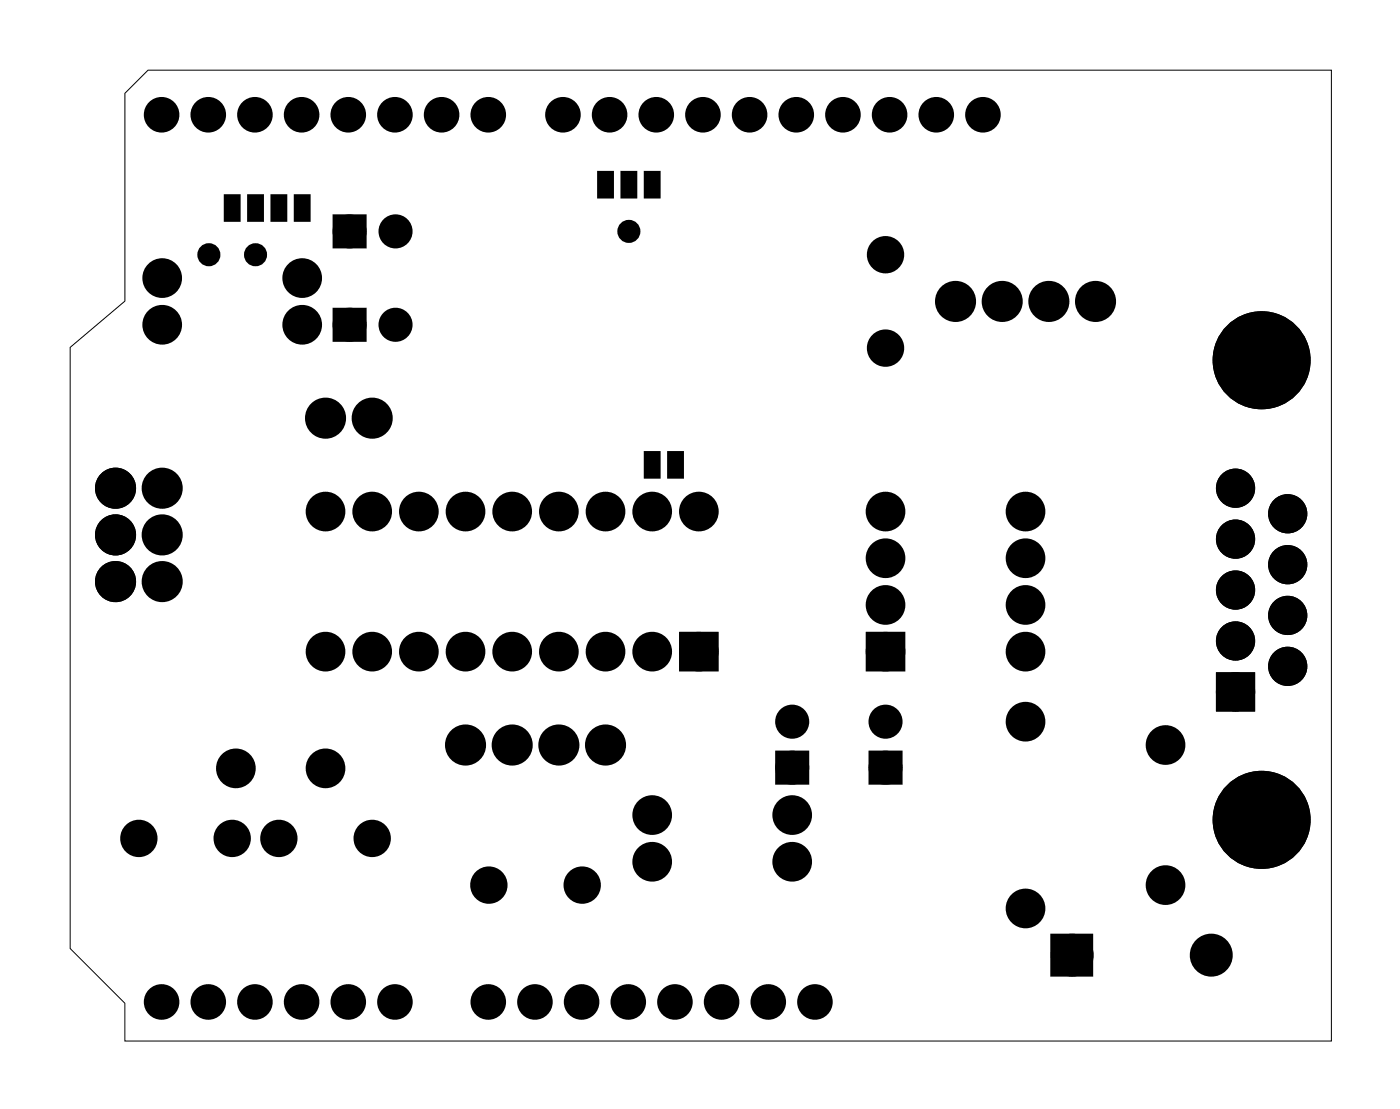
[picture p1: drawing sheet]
<svg xmlns="http://www.w3.org/2000/svg" width="76mm" height="60mm" viewBox="0 0 76 60" stroke-linecap="round" stroke-linejoin="round" font-family="sans-serif">
<path d="M6.8 5.1l1.3-1.3h64.4v52.8h-65.7v-2l-3-3v-32.7l3-2.5z" fill="none" stroke="#000" stroke-width=".05"/>
<g fill="#000">
<circle cx="8.8" cy="6.2" r=".66"/>
<circle cx="8.8" cy="15.1" r=".7"/>
<circle cx="8.8" cy="17.7" r=".7"/>
<circle cx="11.3" cy="6.2" r=".66"/>
<circle cx="11.4" cy="13.9" r=".35"/>
<circle cx="13.9" cy="6.2" r=".66"/>
<circle cx="13.9" cy="13.9" r=".35"/>
<circle cx="16.4" cy="6.2" r=".66"/>
<circle cx="16.4" cy="17.7" r=".7"/>
<circle cx="16.4" cy="15.1" r=".7"/>
<circle cx="19" cy="6.2" r=".66"/>
<circle cx="19" cy="17.7" r=".6"/>
<circle cx="19" cy="12.6" r=".6"/>
<circle cx="21.5" cy="6.2" r=".66"/>
<circle cx="21.5" cy="17.7" r=".6"/>
<circle cx="21.5" cy="12.6" r=".6"/>
<circle cx="24" cy="6.2" r=".66"/>
<circle cx="26.6" cy="6.2" r=".66"/>
<circle cx="30.6" cy="6.2" r=".66"/>
<circle cx="33.2" cy="6.2" r=".66"/>
<circle cx="34.2" cy="12.6" r=".35"/>
<circle cx="35.7" cy="6.2" r=".66"/>
<circle cx="38.3" cy="6.2" r=".66"/>
<circle cx="40.8" cy="6.2" r=".66"/>
<circle cx="43.3" cy="6.2" r=".66"/>
<circle cx="45.9" cy="6.2" r=".66"/>
<circle cx="48.2" cy="13.9" r=".64"/>
<circle cx="48.2" cy="18.9" r=".64"/>
<circle cx="48.4" cy="6.2" r=".66"/>
<circle cx="51" cy="6.2" r=".66"/>
<circle cx="52" cy="16.4" r=".74"/>
<circle cx="53.5" cy="6.2" r=".66"/>
<circle cx="54.5" cy="16.4" r=".74"/>
<circle cx="57.1" cy="16.4" r=".74"/>
<circle cx="59.6" cy="16.4" r=".74"/>
<circle cx="68.7" cy="19.6" r="2.1"/>
<circle cx="6.3" cy="29.1" r=".74"/>
<circle cx="6.3" cy="26.6" r=".74"/>
<circle cx="6.3" cy="31.6" r=".74"/>
<circle cx="8.8" cy="26.6" r=".74"/>
<circle cx="8.8" cy="29.1" r=".74"/>
<circle cx="8.8" cy="31.6" r=".74"/>
<circle cx="17.7" cy="27.8" r=".7"/>
<circle cx="17.7" cy="35.4" r=".7"/>
<circle cx="17.7" cy="22.7" r=".74"/>
<circle cx="20.3" cy="27.8" r=".7"/>
<circle cx="20.3" cy="35.4" r=".7"/>
<circle cx="20.3" cy="22.7" r=".74"/>
<circle cx="22.8" cy="35.4" r=".7"/>
<circle cx="22.8" cy="27.8" r=".7"/>
<circle cx="25.3" cy="27.8" r=".7"/>
<circle cx="25.3" cy="35.4" r=".7"/>
<circle cx="27.9" cy="27.8" r=".7"/>
<circle cx="27.9" cy="35.4" r=".7"/>
<circle cx="30.4" cy="35.4" r=".7"/>
<circle cx="30.4" cy="27.8" r=".7"/>
<circle cx="33" cy="35.4" r=".7"/>
<circle cx="33" cy="27.8" r=".7"/>
<circle cx="35.5" cy="35.4" r=".7"/>
<circle cx="35.5" cy="27.8" r=".7"/>
<circle cx="38" cy="35.4" r=".7"/>
<circle cx="38" cy="27.8" r=".7"/>
<circle cx="43.1" cy="39.3" r=".6"/>
<circle cx="48.2" cy="30.4" r=".7"/>
<circle cx="48.2" cy="27.8" r=".7"/>
<circle cx="48.2" cy="35.4" r=".7"/>
<circle cx="48.2" cy="32.9" r=".7"/>
<circle cx="48.2" cy="39.3" r=".6"/>
<circle cx="55.8" cy="39.3" r=".7"/>
<circle cx="55.8" cy="35.4" r=".7"/>
<circle cx="55.8" cy="32.9" r=".7"/>
<circle cx="55.8" cy="30.4" r=".7"/>
<circle cx="55.8" cy="27.8" r=".7"/>
<circle cx="67.2" cy="32.1" r=".72"/>
<circle cx="67.2" cy="29.3" r=".72"/>
<circle cx="67.2" cy="37.6" r=".72"/>
<circle cx="67.2" cy="26.6" r=".72"/>
<circle cx="67.2" cy="34.9" r=".72"/>
<circle cx="70.1" cy="33.5" r=".72"/>
<circle cx="70.1" cy="27.9" r=".72"/>
<circle cx="70.1" cy="36.2" r=".72"/>
<circle cx="70.1" cy="30.7" r=".72"/>
<circle cx="7.6" cy="45.6" r=".64"/>
<circle cx="8.8" cy="54.5" r=".66"/>
<circle cx="11.3" cy="54.5" r=".66"/>
<circle cx="12.6" cy="45.6" r=".64"/>
<circle cx="12.8" cy="41.8" r=".7"/>
<circle cx="13.9" cy="54.5" r=".66"/>
<circle cx="15.2" cy="45.6" r=".64"/>
<circle cx="16.4" cy="54.5" r=".66"/>
<circle cx="17.7" cy="41.8" r=".7"/>
<circle cx="19" cy="54.5" r=".66"/>
<circle cx="20.3" cy="45.6" r=".64"/>
<circle cx="21.5" cy="54.5" r=".66"/>
<circle cx="25.3" cy="40.5" r=".74"/>
<circle cx="26.6" cy="54.5" r=".66"/>
<circle cx="26.6" cy="48.1" r=".64"/>
<circle cx="27.9" cy="40.5" r=".74"/>
<circle cx="29.1" cy="54.5" r=".66"/>
<circle cx="30.4" cy="40.5" r=".74"/>
<circle cx="31.7" cy="54.5" r=".66"/>
<circle cx="31.7" cy="48.1" r=".64"/>
<circle cx="33" cy="40.5" r=".74"/>
<circle cx="34.2" cy="54.5" r=".66"/>
<circle cx="35.5" cy="46.9" r=".7"/>
<circle cx="35.5" cy="44.3" r=".7"/>
<circle cx="36.7" cy="54.5" r=".66"/>
<circle cx="39.3" cy="54.5" r=".66"/>
<circle cx="41.8" cy="54.5" r=".66"/>
<circle cx="43.1" cy="46.9" r=".7"/>
<circle cx="43.1" cy="44.3" r=".7"/>
<circle cx="43.1" cy="41.8" r=".6"/>
<circle cx="44.4" cy="54.5" r=".66"/>
<circle cx="48.2" cy="41.8" r=".6"/>
<circle cx="55.8" cy="49.4" r=".7"/>
<circle cx="58.4" cy="52" r=".79"/>
<circle cx="63.4" cy="40.5" r=".7"/>
<circle cx="63.4" cy="48.1" r=".7"/>
<circle cx="65.9" cy="52" r=".79"/>
<circle cx="68.7" cy="44.6" r="2.1"/>
</g>
<g fill="none" stroke="#000" stroke-width=".55">
<circle cx="11.4" cy="13.9" r=".35"/>
<circle cx="13.9" cy="13.9" r=".35"/>
<circle cx="34.2" cy="12.6" r=".35"/>
</g>
<g fill="none" stroke="#000" stroke-width=".76" stroke-linecap="butt">
<path d="M37.3 34.7h1.4v1.4h-1.4zM47.5 34.7h1.4v1.4h-1.4zM57.5 51.2h1.6v1.5h-1.6z"/>
<circle cx="8.8" cy="17.7" r=".7"/>
<circle cx="8.8" cy="15.1" r=".7"/>
<circle cx="16.4" cy="17.7" r=".7"/>
<circle cx="16.4" cy="15.1" r=".7"/>
<circle cx="48.2" cy="13.9" r=".64"/>
<circle cx="48.2" cy="18.9" r=".64"/>
<circle cx="52" cy="16.4" r=".74"/>
<circle cx="54.5" cy="16.4" r=".74"/>
<circle cx="57.1" cy="16.4" r=".74"/>
<circle cx="59.6" cy="16.4" r=".74"/>
<circle cx="6.3" cy="29.1" r=".74"/>
<circle cx="6.3" cy="31.6" r=".74"/>
<circle cx="6.3" cy="26.6" r=".74"/>
<circle cx="8.8" cy="29.1" r=".74"/>
<circle cx="8.8" cy="31.6" r=".74"/>
<circle cx="8.8" cy="26.6" r=".74"/>
<circle cx="17.7" cy="35.4" r=".7"/>
<circle cx="17.7" cy="27.8" r=".7"/>
<circle cx="17.7" cy="22.7" r=".74"/>
<circle cx="20.3" cy="35.4" r=".7"/>
<circle cx="20.3" cy="27.8" r=".7"/>
<circle cx="20.3" cy="22.7" r=".74"/>
<circle cx="22.8" cy="35.4" r=".7"/>
<circle cx="22.8" cy="27.8" r=".7"/>
<circle cx="25.3" cy="35.4" r=".7"/>
<circle cx="25.3" cy="27.8" r=".7"/>
<circle cx="27.9" cy="35.4" r=".7"/>
<circle cx="27.9" cy="27.8" r=".7"/>
<circle cx="30.4" cy="35.4" r=".7"/>
<circle cx="30.4" cy="27.8" r=".7"/>
<circle cx="33" cy="35.4" r=".7"/>
<circle cx="33" cy="27.8" r=".7"/>
<circle cx="35.5" cy="35.4" r=".7"/>
<circle cx="35.5" cy="27.8" r=".7"/>
<circle cx="38" cy="35.4" r=".7"/>
<circle cx="38" cy="27.8" r=".7"/>
<circle cx="48.2" cy="32.9" r=".7"/>
<circle cx="48.2" cy="30.4" r=".7"/>
<circle cx="48.2" cy="27.8" r=".7"/>
<circle cx="48.2" cy="35.4" r=".7"/>
<circle cx="55.8" cy="32.9" r=".7"/>
<circle cx="55.8" cy="30.4" r=".7"/>
<circle cx="55.8" cy="27.8" r=".7"/>
<circle cx="55.8" cy="35.4" r=".7"/>
<circle cx="55.8" cy="39.3" r=".7"/>
<circle cx="7.6" cy="45.6" r=".64"/>
<circle cx="12.6" cy="45.6" r=".64"/>
<circle cx="12.8" cy="41.8" r=".7"/>
<circle cx="15.2" cy="45.6" r=".64"/>
<circle cx="17.7" cy="41.8" r=".7"/>
<circle cx="20.3" cy="45.6" r=".64"/>
<circle cx="25.3" cy="40.5" r=".74"/>
<circle cx="26.6" cy="48.1" r=".64"/>
<circle cx="27.9" cy="40.5" r=".74"/>
<circle cx="30.4" cy="40.5" r=".74"/>
<circle cx="31.7" cy="48.1" r=".64"/>
<circle cx="33" cy="40.5" r=".74"/>
<circle cx="35.5" cy="44.3" r=".7"/>
<circle cx="35.5" cy="46.9" r=".7"/>
<circle cx="43.1" cy="46.9" r=".7"/>
<circle cx="43.1" cy="44.3" r=".7"/>
<circle cx="55.8" cy="49.4" r=".7"/>
<circle cx="58.4" cy="52" r=".79"/>
<circle cx="63.4" cy="48.1" r=".7"/>
<circle cx="63.4" cy="40.5" r=".7"/>
<circle cx="65.9" cy="52" r=".79"/>
</g>
<g fill="#000">
<path d="M12.3 10.7h.7v1.2h-.7zM13.6 10.7h.6v1.2h-.6zM14.8 10.7h.7v1.2h-.7zM16.1 10.7h.7v1.2h-.7zM18.4 17.1h1.2v1.2h-1.2zM18.4 12h1.2v1.2h-1.2zM32.6 9.4h.7v1.3h-.7zM33.9 9.4h.7v1.3h-.7zM35.2 9.4h.6v1.3h-.6zM35.2 24.7h.6v1.2h-.6zM36.4 24.7h.7v1.2h-.7zM37.3 34.7h1.4v1.4h-1.4z"/>
<path d="M47.5 34.7h1.4v1.4h-1.4zM42.5 41.2h1.2v1.2h-1.2zM47.6 41.2h1.2v1.2h-1.2zM57.5 51.2h1.6v1.5h-1.6z"/>
<path d="M66.3 36.7v1.9h1.9v-1.9zM66.7 37.6a.55 .55 0 0 1 1.1 0 .55 .55 0 0 1-1.1 0z"/>
<path d="M66.3 36.7v1.9h1.9v-1.9zM66.7 37.6a.55 .55 0 0 1 1.1 0 .55 .55 0 0 1-1.1 0z"/>
</g>
<g fill="none" stroke="#000" stroke-width=".25">
<path d="M12.3 10.7h.7v1.2h-.7zM13.6 10.7h.6v1.2h-.6zM14.8 10.7h.7v1.2h-.7zM16.1 10.7h.7v1.2h-.7zM32.6 9.4h.7v1.3h-.7zM33.9 9.4h.7v1.3h-.7zM35.2 9.4h.6v1.3h-.6zM35.2 24.7h.6v1.2h-.6zM36.4 24.7h.7v1.2h-.7zM66.3 36.7h1.9v1.9h-1.9z"/>
<circle cx="67.2" cy="37.6" r=".51"/>
</g>
<g fill="none" stroke="#000" stroke-width=".61" stroke-linecap="butt">
<circle cx="8.8" cy="6.2" r=".66"/>
<circle cx="11.3" cy="6.2" r=".66"/>
<circle cx="13.9" cy="6.2" r=".66"/>
<circle cx="16.4" cy="6.2" r=".66"/>
<circle cx="19" cy="6.2" r=".66"/>
<circle cx="21.5" cy="6.2" r=".66"/>
<circle cx="24" cy="6.2" r=".66"/>
<circle cx="26.6" cy="6.2" r=".66"/>
<circle cx="30.6" cy="6.2" r=".66"/>
<circle cx="33.2" cy="6.2" r=".66"/>
<circle cx="35.7" cy="6.2" r=".66"/>
<circle cx="38.3" cy="6.2" r=".66"/>
<circle cx="40.8" cy="6.2" r=".66"/>
<circle cx="43.3" cy="6.2" r=".66"/>
<circle cx="45.9" cy="6.2" r=".66"/>
<circle cx="48.4" cy="6.2" r=".66"/>
<circle cx="51" cy="6.2" r=".66"/>
<circle cx="53.5" cy="6.2" r=".66"/>
<circle cx="8.8" cy="54.5" r=".66"/>
<circle cx="11.3" cy="54.5" r=".66"/>
<circle cx="13.9" cy="54.5" r=".66"/>
<circle cx="16.4" cy="54.5" r=".66"/>
<circle cx="19" cy="54.5" r=".66"/>
<circle cx="21.5" cy="54.5" r=".66"/>
<circle cx="26.6" cy="54.5" r=".66"/>
<circle cx="29.1" cy="54.5" r=".66"/>
<circle cx="31.7" cy="54.5" r=".66"/>
<circle cx="34.2" cy="54.5" r=".66"/>
<circle cx="36.7" cy="54.5" r=".66"/>
<circle cx="39.3" cy="54.5" r=".66"/>
<circle cx="41.8" cy="54.5" r=".66"/>
<circle cx="44.4" cy="54.5" r=".66"/>
</g>
<g fill="none" stroke="#000" stroke-width=".65" stroke-linecap="butt">
<path d="M18.4 17.1h1.2v1.2h-1.2zM18.4 12h1.2v1.2h-1.2zM42.5 41.2h1.2v1.2h-1.2zM47.6 41.2h1.2v1.2h-1.2z"/>
<circle cx="19" cy="17.7" r=".6"/>
<circle cx="19" cy="12.6" r=".6"/>
<circle cx="21.5" cy="12.6" r=".6"/>
<circle cx="21.5" cy="17.7" r=".6"/>
<circle cx="43.1" cy="39.3" r=".6"/>
<circle cx="48.2" cy="39.3" r=".6"/>
<circle cx="43.1" cy="41.8" r=".6"/>
<circle cx="48.2" cy="41.8" r=".6"/>
</g>
<g fill="none" stroke="#000" stroke-width=".69" stroke-linecap="butt">
<circle cx="67.2" cy="26.6" r=".72"/>
<circle cx="67.2" cy="34.9" r=".72"/>
<circle cx="67.2" cy="37.6" r=".72"/>
<circle cx="67.2" cy="29.3" r=".72"/>
<circle cx="67.2" cy="32.1" r=".72"/>
<circle cx="70.1" cy="27.9" r=".72"/>
<circle cx="70.1" cy="33.5" r=".72"/>
<circle cx="70.1" cy="30.7" r=".72"/>
<circle cx="70.1" cy="36.2" r=".72"/>
</g>
<g fill="none" stroke="#000" stroke-width="1.1" stroke-linecap="butt">
<circle cx="68.7" cy="19.6" r="2.1"/>
<circle cx="68.7" cy="44.6" r="2.1"/>
</g>
</svg>
